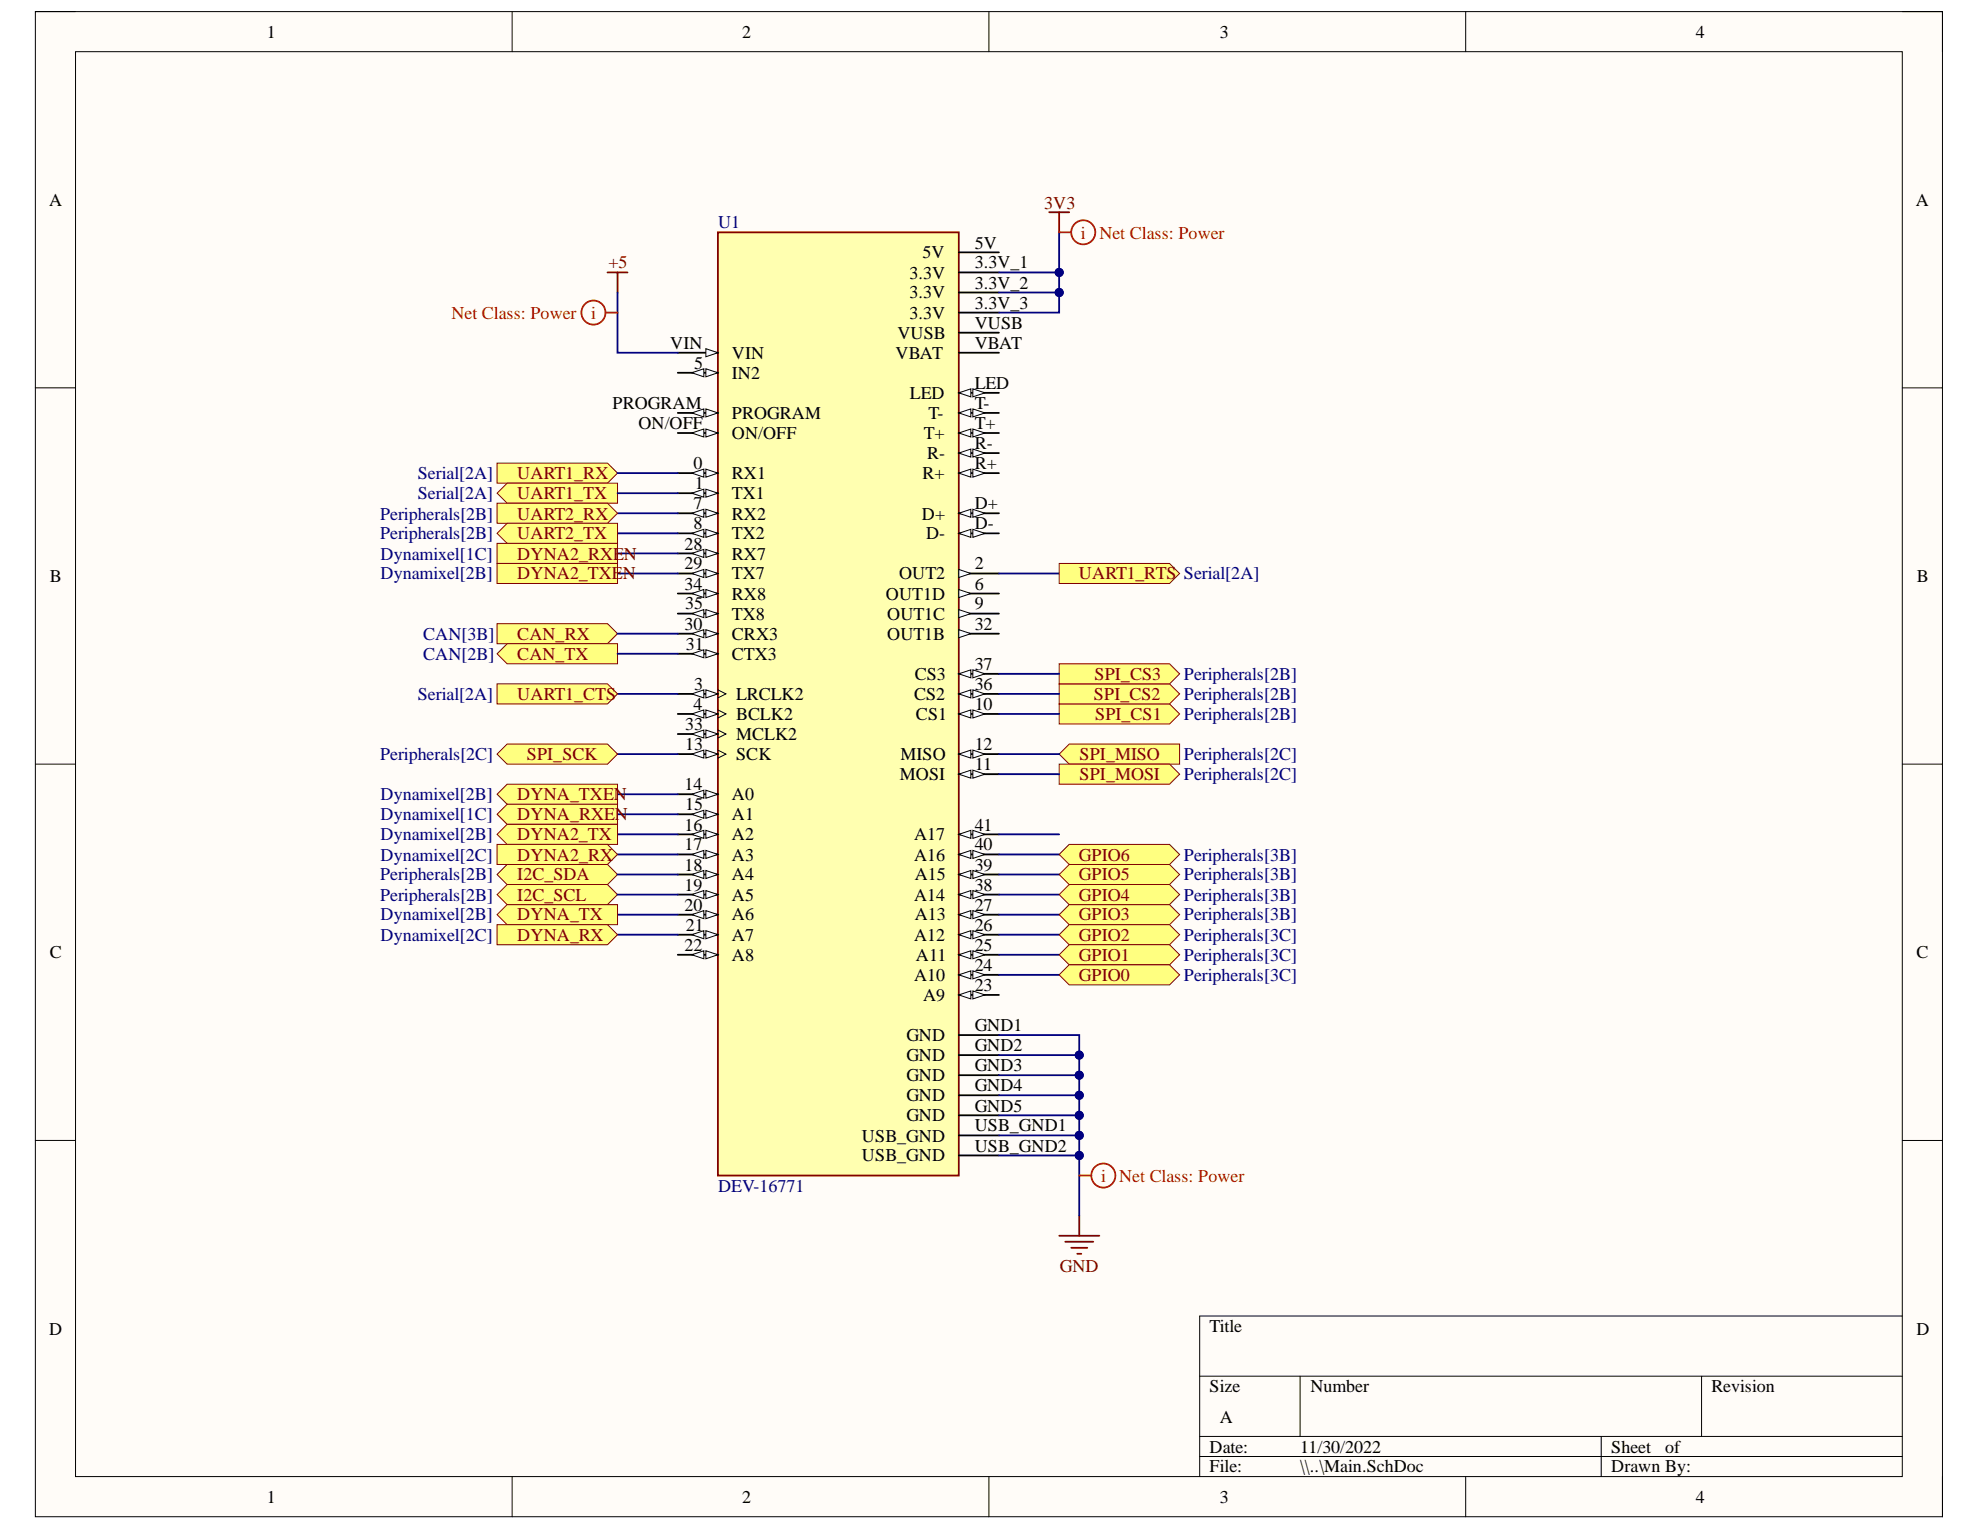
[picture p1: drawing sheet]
<svg xmlns="http://www.w3.org/2000/svg" width="279mm" height="216mm" viewBox="0 0 279 216" stroke-linecap="round" stroke-linejoin="round" font-family="sans-serif">
<defs><g id="words">
<g font-size="2.5">
<text x="37.6" y="5.3">1</text>
<text x="104.7" y="5.3">2</text>
<text x="172.1" y="5.3">3</text>
<text x="239.3" y="5.3">4</text>
<text x="6.9" y="29">A</text>
<text x="270.3" y="29">A</text>
<text x="137.5" y="35.1">5V</text>
<text x="128.3" y="39.3">3.3V</text>
<text x="130.2" y="36.4">5V</text>
<text x="137.5" y="37.9">3.3V_1</text>
<text x="137.5" y="40.8">3.3V_2</text>
<text x="126.6" y="47.8">VUSB</text>
<text x="128.3" y="42.1">3.3V</text>
<text x="128.3" y="45">3.3V</text>
<text x="137.5" y="43.5">3.3V_3</text>
<text x="137.5" y="46.4">VUSB</text>
<text x="94.6" y="49.2">VIN</text>
<text x="98" y="52">5</text>
<text x="103.3" y="50.7">VIN</text>
<text x="103.3" y="53.4">IN2</text>
<text x="126.4" y="50.7">VBAT</text>
<text x="137.5" y="49.2">VBAT</text>
<text x="86.4" y="57.7">PROGRAM</text>
<text x="103.3" y="59.1">PROGRAM</text>
<text x="128.4" y="56.3">LED</text>
<text x="131" y="59.1">T-</text>
<text x="137.5" y="54.9">LED</text>
<text x="137.5" y="57.7">T-</text>
<text x="90.1" y="60.5">ON/OFF</text>
<text x="103.3" y="62">ON/OFF</text>
<text x="130.3" y="62">T+</text>
<text x="130.9" y="64.8">R-</text>
<text x="137.5" y="60.5">T+</text>
<text x="137.5" y="63.3">R-</text>
<text x="97.9" y="66.2">0</text>
<text x="97.9" y="71.9">7</text>
<text x="98" y="69">1</text>
<text x="103.3" y="67.7">RX1</text>
<text x="103.3" y="70.4">TX1</text>
<text x="130.2" y="67.7">R+</text>
<text x="137.5" y="66.2">R+</text>
<text x="137.5" y="71.9">D+</text>
<text x="96.6" y="77.5">28</text>
<text x="97.9" y="74.7">8</text>
<text x="103.3" y="73.3">RX2</text>
<text x="103.3" y="76.1">TX2</text>
<text x="130.1" y="73.3">D+</text>
<text x="130.7" y="76.1">D-</text>
<text x="137.5" y="74.7">D-</text>
<text x="7" y="82.1">B</text>
<text x="96.6" y="80.3">29</text>
<text x="96.6" y="83.2">34</text>
<text x="103.3" y="79">RX7</text>
<text x="103.3" y="81.8">TX7</text>
<text x="126.9" y="81.8">OUT2</text>
<text x="137.5" y="80.3">2</text>
<text x="137.5" y="83.2">6</text>
<text x="270.5" y="82.1">B</text>
<text x="96.6" y="88.9">30</text>
<text x="96.7" y="86">35</text>
<text x="103.3" y="84.6">RX8</text>
<text x="103.3" y="87.4">TX8</text>
<text x="125" y="84.6">OUT1D</text>
<text x="125.2" y="87.4">OUT1C</text>
<text x="137.5" y="86">9</text>
<text x="137.5" y="88.9">32</text>
<text x="96.8" y="91.7">31</text>
<text x="103.3" y="90.3">CRX3</text>
<text x="103.3" y="93.1">CTX3</text>
<text x="125.2" y="90.3">OUT1B</text>
<text x="129.1" y="96">CS3</text>
<text x="137.5" y="94.5">37</text>
<text x="97.9" y="100.2">4</text>
<text x="98" y="97.3">3</text>
<text x="103.9" y="98.8">LRCLK2</text>
<text x="103.9" y="101.6">BCLK2</text>
<text x="129" y="98.8">CS2</text>
<text x="129.2" y="101.6">CS1</text>
<text x="137.5" y="97.3">36</text>
<text x="137.5" y="100.2">10</text>
<text x="96.7" y="103">33</text>
<text x="96.7" y="105.9">13</text>
<text x="103.9" y="104.4">MCLK2</text>
<text x="103.9" y="107.3">SCK</text>
<text x="127" y="107.3">MISO</text>
<text x="137.5" y="105.9">12</text>
<text x="96.6" y="111.5">14</text>
<text x="103.3" y="112.9">A0</text>
<text x="127" y="110.1">MOSI</text>
<text x="137.5" y="108.7">11</text>
<text x="96.6" y="117.2">16</text>
<text x="96.6" y="120">17</text>
<text x="96.7" y="114.3">15</text>
<text x="103.3" y="115.8">A1</text>
<text x="103.3" y="118.6">A2</text>
<text x="129" y="118.6">A17</text>
<text x="137.5" y="117.2">41</text>
<text x="137.5" y="120">40</text>
<text x="96.6" y="122.9">18</text>
<text x="96.6" y="125.7">19</text>
<text x="103.3" y="121.4">A3</text>
<text x="103.3" y="124.2">A4</text>
<text x="129" y="121.4">A16</text>
<text x="129.1" y="124.2">A15</text>
<text x="137.5" y="122.9">39</text>
<text x="137.5" y="125.7">38</text>
<text x="96.6" y="128.5">20</text>
<text x="96.8" y="131.3">21</text>
<text x="103.3" y="127.1">A5</text>
<text x="103.3" y="129.9">A6</text>
<text x="129" y="127.1">A14</text>
<text x="129.1" y="129.9">A13</text>
<text x="137.5" y="128.5">27</text>
<text x="137.5" y="131.3">26</text>
<text x="7" y="135.2">C</text>
<text x="96.6" y="134.2">22</text>
<text x="103.3" y="132.8">A7</text>
<text x="103.3" y="135.6">A8</text>
<text x="129" y="132.8">A12</text>
<text x="129.2" y="135.6">A11</text>
<text x="137.5" y="134.2">25</text>
<text x="137.5" y="137">24</text>
<text x="270.4" y="135.2">C</text>
<text x="129" y="138.4">A10</text>
<text x="130.3" y="141.2">A9</text>
<text x="137.5" y="139.9">23</text>
<text x="127.9" y="146.9">GND</text>
<text x="127.9" y="149.8">GND</text>
<text x="137.5" y="145.5">GND1</text>
<text x="137.5" y="148.3">GND2</text>
<text x="127.9" y="152.6">GND</text>
<text x="127.9" y="155.4">GND</text>
<text x="137.5" y="151.2">GND3</text>
<text x="137.5" y="154">GND4</text>
<text x="121.6" y="161.1">USB_GND</text>
<text x="127.9" y="158.2">GND</text>
<text x="137.5" y="156.9">GND5</text>
<text x="137.5" y="159.7">USB_GND1</text>
<text x="121.6" y="163.9">USB_GND</text>
<text x="137.5" y="162.5">USB_GND2</text>
<text x="6.9" y="188.3">D</text>
<text x="170.7" y="188">Title</text>
<text x="270.4" y="188.3">D</text>
<text x="170.7" y="196.4">Size</text>
<text x="184.9" y="196.4">Number</text>
<text x="241.5" y="196.4">Revision</text>
<text x="172.1" y="200.8">A</text>
<text x="170.7" y="205">Date:</text>
<text x="170.7" y="207.8">File:</text>
<text x="183.5" y="205">11/30/2022</text>
<text x="183.5" y="207.8">\\..\Main.SchDoc</text>
<text x="227.4" y="205">Sheet</text>
<text x="227.4" y="207.8">Drawn By:</text>
<text x="235" y="205">of</text>
<text x="37.6" y="212.1">1</text>
<text x="104.7" y="212.1">2</text>
<text x="172.1" y="212.1">3</text>
<text x="239.3" y="212.1">4</text>
</g>
<g font-size="2.5" fill="#800000">
<text x="147.3" y="29.4">3V3</text>
<text x="85.9" y="37.9">+5</text>
<text x="73" y="67.7">UART1_RX</text>
<text x="73" y="70.4">UART1_TX</text>
<text x="73" y="73.3">UART2_RX</text>
<text x="73" y="76.1">UART2_TX</text>
<text x="73" y="79">DYNA2_RXEN</text>
<text x="73" y="81.8">DYNA2_TXEN</text>
<text x="152.3" y="81.8">UART1_RTS Serial[2A]</text>
<text x="73" y="90.3">CAN_RX</text>
<text x="73" y="93.1">CAN_TX</text>
<text x="154.5" y="96">SPI_CS3</text>
<text x="73" y="98.8">UART1_CTS</text>
<text x="154.4" y="98.8">SPI_CS2</text>
<text x="154.5" y="101.6">SPI_CS1</text>
<text x="74.4" y="107.3">SPI_SCK</text>
<text x="152.3" y="107.3">SPI_MISO</text>
<text x="73" y="112.9">DYNA_TXEN</text>
<text x="152.3" y="110.1">SPI_MOSI</text>
<text x="73" y="115.8">DYNA_RXEN</text>
<text x="73" y="118.6">DYNA2_TX</text>
<text x="73" y="124.2">I2C_SDA</text>
<text x="73" y="121.4">DYNA2_RX</text>
<text x="152.3" y="121.4">GPIO6</text>
<text x="152.3" y="124.2">GPIO5</text>
<text x="73" y="127.1">I2C_SCL</text>
<text x="73" y="129.9">DYNA_TX</text>
<text x="152.3" y="127.1">GPIO4</text>
<text x="152.3" y="129.9">GPIO3</text>
<text x="73" y="132.8">DYNA_RX</text>
<text x="152.3" y="132.8">GPIO2</text>
<text x="152.3" y="135.6">GPIO1</text>
<text x="152.3" y="138.4">GPIO0</text>
<text x="149.5" y="179.4">GND</text>
</g>
<g font-size="2.5" fill="#000080">
<text x="101.3" y="32.2">U1</text>
<text x="59" y="67.7">Serial[2A]</text>
<text x="59" y="70.4">Serial[2A]</text>
<text x="53.6" y="73.3">Peripherals[2B]</text>
<text x="53.6" y="76.1">Peripherals[2B]</text>
<text x="53.7" y="79">Dynamixel[1C]</text>
<text x="53.7" y="81.8">Dynamixel[2B]</text>
<text x="59.7" y="90.3">CAN[3B]</text>
<text x="59.7" y="93.1">CAN[2B]</text>
<text x="167.1" y="96">Peripherals[2B]</text>
<text x="59" y="98.8">Serial[2A]</text>
<text x="167.1" y="101.6">Peripherals[2B]</text>
<text x="167.1" y="98.8">Peripherals[2B]</text>
<text x="53.6" y="107.3">Peripherals[2C]</text>
<text x="167.1" y="107.3">Peripherals[2C]</text>
<text x="53.7" y="112.9">Dynamixel[2B]</text>
<text x="167.1" y="110.1">Peripherals[2C]</text>
<text x="53.7" y="115.8">Dynamixel[1C]</text>
<text x="53.7" y="118.6">Dynamixel[2B]</text>
<text x="53.6" y="124.2">Peripherals[2B]</text>
<text x="53.7" y="121.4">Dynamixel[2C]</text>
<text x="167.1" y="121.4">Peripherals[3B]</text>
<text x="167.1" y="124.2">Peripherals[3B]</text>
<text x="53.6" y="127.1">Peripherals[2B]</text>
<text x="53.7" y="129.9">Dynamixel[2B]</text>
<text x="167.1" y="127.1">Peripherals[3B]</text>
<text x="167.1" y="129.9">Peripherals[3B]</text>
<text x="53.7" y="132.8">Dynamixel[2C]</text>
<text x="167.1" y="132.8">Peripherals[3C]</text>
<text x="167.1" y="135.6">Peripherals[3C]</text>
<text x="167.1" y="138.4">Peripherals[3C]</text>
<text x="101.3" y="168.2">DEV-16771</text>
</g>
<g font-size="2.5" fill="#f00">
<text x="152.5" y="33.7">i</text>
<text x="155.1" y="33.7">Net Class: Power</text>
<text x="63.7" y="45">Net Class: Power</text>
<text x="83.4" y="45">i</text>
<text x="155.4" y="166.8">i</text>
<text x="157.9" y="166.8">Net Class: Power</text>
</g>
</g></defs>
<path d="M5 1.6h269.1v212.4h-269.1z" fill-rule="evenodd" fill="#fffcf8"/>
<path d="M5 1.6h269.1v212.4h-269.1z" fill="none" stroke="#000" stroke-width=".14"/>
<path d="M10.7 7.3h257.7v201.1h-257.7z" fill-rule="evenodd" fill="#fffcf8"/>
<g fill="none" stroke="#000" stroke-width=".14">
<path d="M5 1.6h5.7M10.7 7.3h257.7v201.1h-257.7zM72.3 1.6v5.7M139.5 1.6v5.7M206.8 1.6v5.7M268.4 1.6h5.7v5.7M5 54.7h5.7M268.4 54.7h5.7M5 107.8h5.7M268.4 107.8h5.7M5 160.9h5.7M268.4 160.9h5.7"/>
<path d="M169.3 194.2h99.1M183.5 194.2v8.5M240.1 194.2v8.5M268.4 185.7h-99.1v22.7M72.3 208.4v5.6M139.5 208.4v5.6M169.3 202.7h99.1M169.3 205.5h99.1M206.8 208.4v5.6M226 202.7v5.7M274.1 208.4v5.6"/>
</g>
<path d="M101.3 32.8h34v133.1h-34z" fill-rule="evenodd" fill="#ffffb0"/>
<path d="M101.3 32.8h34v133.1h-34z" fill="none" stroke="#800000" stroke-width=".25"/>
<path d="M95.6 49.8h5.7" fill="none" stroke="#000" stroke-width=".25"/>
<path d="M99.6 49.2l1.7 .6-1.7 .5z" fill="#f8fcff"/>
<path d="M99.6 49.2l1.7 .6-1.7 .5z" fill="none" stroke="#000" stroke-width=".14"/>
<path d="M95.6 52.6h5.7" fill="none" stroke="#000" stroke-width=".25"/>
<path d="M99.6 52l1.7 .6-1.7 .6z" fill="#f8fcff"/>
<path d="M99.6 52l1.7 .6-1.7 .6z" fill="none" stroke="#000" stroke-width=".14"/>
<path d="M97.6 52.6l1.7-.6v1.2z" fill="#f8fcff"/>
<path d="M97.6 52.6l1.7-.6v1.2z" fill="none" stroke="#000" stroke-width=".14"/>
<path d="M95.6 58.3h5.7" fill="none" stroke="#000" stroke-width=".25"/>
<path d="M99.6 57.7l1.7 .6-1.7 .5z" fill="#f8fcff"/>
<path d="M99.6 57.7l1.7 .6-1.7 .5z" fill="none" stroke="#000" stroke-width=".14"/>
<path d="M97.6 58.3l1.7-.6v1.1z" fill="#f8fcff"/>
<path d="M97.6 58.3l1.7-.6v1.1z" fill="none" stroke="#000" stroke-width=".14"/>
<path d="M95.6 61.1h5.7" fill="none" stroke="#000" stroke-width=".25"/>
<path d="M99.6 60.5l1.7 .6-1.7 .6z" fill="#f8fcff"/>
<path d="M99.6 60.5l1.7 .6-1.7 .6z" fill="none" stroke="#000" stroke-width=".14"/>
<path d="M97.6 61.1l1.7-.6v1.2z" fill="#f8fcff"/>
<path d="M97.6 61.1l1.7-.6v1.2z" fill="none" stroke="#000" stroke-width=".14"/>
<path d="M95.6 66.8h5.7" fill="none" stroke="#000" stroke-width=".25"/>
<path d="M99.6 66.2l1.7 .6-1.7 .5z" fill="#f8fcff"/>
<path d="M99.6 66.2l1.7 .6-1.7 .5z" fill="none" stroke="#000" stroke-width=".14"/>
<path d="M97.6 66.8l1.7-.6v1.1z" fill="#f8fcff"/>
<path d="M97.6 66.8l1.7-.6v1.1z" fill="none" stroke="#000" stroke-width=".14"/>
<path d="M95.6 69.6h5.7" fill="none" stroke="#000" stroke-width=".25"/>
<path d="M99.6 69l1.7 .6-1.7 .6z" fill="#f8fcff"/>
<path d="M99.6 69l1.7 .6-1.7 .6z" fill="none" stroke="#000" stroke-width=".14"/>
<path d="M97.6 69.6l1.7-.6v1.2z" fill="#f8fcff"/>
<path d="M97.6 69.6l1.7-.6v1.2z" fill="none" stroke="#000" stroke-width=".14"/>
<path d="M95.6 72.4h5.7" fill="none" stroke="#000" stroke-width=".25"/>
<path d="M99.6 71.9l1.7 .5-1.7 .6z" fill="#f8fcff"/>
<path d="M99.6 71.9l1.7 .5-1.7 .6z" fill="none" stroke="#000" stroke-width=".14"/>
<path d="M97.6 72.4l1.7-.5v1.1z" fill="#f8fcff"/>
<path d="M97.6 72.4l1.7-.5v1.1z" fill="none" stroke="#000" stroke-width=".14"/>
<path d="M95.6 75.3h5.7" fill="none" stroke="#000" stroke-width=".25"/>
<path d="M99.6 74.7l1.7 .6-1.7 .5z" fill="#f8fcff"/>
<path d="M99.6 74.7l1.7 .6-1.7 .5z" fill="none" stroke="#000" stroke-width=".14"/>
<path d="M97.6 75.3l1.7-.6v1.1z" fill="#f8fcff"/>
<path d="M97.6 75.3l1.7-.6v1.1z" fill="none" stroke="#000" stroke-width=".14"/>
<path d="M95.6 78.1h5.7" fill="none" stroke="#000" stroke-width=".25"/>
<path d="M99.6 77.5l1.7 .6-1.7 .6z" fill="#f8fcff"/>
<path d="M99.6 77.5l1.7 .6-1.7 .6z" fill="none" stroke="#000" stroke-width=".14"/>
<path d="M97.6 78.1l1.7-.6v1.2z" fill="#f8fcff"/>
<path d="M97.6 78.1l1.7-.6v1.2z" fill="none" stroke="#000" stroke-width=".14"/>
<path d="M95.6 80.9h5.7" fill="none" stroke="#000" stroke-width=".25"/>
<path d="M99.6 80.4l1.7 .5-1.7 .6z" fill="#f8fcff"/>
<path d="M99.6 80.4l1.7 .5-1.7 .6z" fill="none" stroke="#000" stroke-width=".14"/>
<path d="M97.6 80.9l1.7-.5v1.1z" fill="#f8fcff"/>
<path d="M97.6 80.9l1.7-.5v1.1z" fill="none" stroke="#000" stroke-width=".14"/>
<path d="M95.6 83.8h5.7" fill="none" stroke="#000" stroke-width=".25"/>
<path d="M99.6 83.2l1.7 .6-1.7 .5z" fill="#f8fcff"/>
<path d="M99.6 83.2l1.7 .6-1.7 .5z" fill="none" stroke="#000" stroke-width=".14"/>
<path d="M97.6 83.8l1.7-.6v1.1z" fill="#f8fcff"/>
<path d="M97.6 83.8l1.7-.6v1.1z" fill="none" stroke="#000" stroke-width=".14"/>
<path d="M95.6 86.6h5.7" fill="none" stroke="#000" stroke-width=".25"/>
<path d="M99.6 86l1.7 .6-1.7 .6z" fill="#f8fcff"/>
<path d="M99.6 86l1.7 .6-1.7 .6z" fill="none" stroke="#000" stroke-width=".14"/>
<path d="M97.6 86.6l1.7-.6v1.2z" fill="#f8fcff"/>
<path d="M97.6 86.6l1.7-.6v1.2z" fill="none" stroke="#000" stroke-width=".14"/>
<path d="M95.6 89.4h5.7" fill="none" stroke="#000" stroke-width=".25"/>
<path d="M99.6 88.9l1.7 .5-1.7 .6z" fill="#f8fcff"/>
<path d="M99.6 88.9l1.7 .5-1.7 .6z" fill="none" stroke="#000" stroke-width=".14"/>
<path d="M97.6 89.4l1.7-.5v1.1z" fill="#f8fcff"/>
<path d="M97.6 89.4l1.7-.5v1.1z" fill="none" stroke="#000" stroke-width=".14"/>
<path d="M95.6 92.3h5.7" fill="none" stroke="#000" stroke-width=".25"/>
<path d="M99.6 91.7l1.7 .6-1.7 .5z" fill="#f8fcff"/>
<path d="M99.6 91.7l1.7 .6-1.7 .5z" fill="none" stroke="#000" stroke-width=".14"/>
<path d="M97.6 92.3l1.7-.6v1.1z" fill="#f8fcff"/>
<path d="M97.6 92.3l1.7-.6v1.1z" fill="none" stroke="#000" stroke-width=".14"/>
<path d="M95.6 97.9h5.7" fill="none" stroke="#000" stroke-width=".25"/>
<path d="M99.6 97.3l1.7 .6-1.7 .6z" fill="#f8fcff"/>
<path d="M99.6 97.3l1.7 .6-1.7 .6z" fill="none" stroke="#000" stroke-width=".14"/>
<path d="M97.6 97.9l1.7-.6v1.2z" fill="#f8fcff"/>
<path d="M97.6 97.9l1.7-.6v1.2zM101.3 97.3l1.1 .6-1.1 .6" fill="none" stroke="#000" stroke-width=".14"/>
<path d="M95.6 100.7h5.7" fill="none" stroke="#000" stroke-width=".25"/>
<path d="M99.6 100.2l1.7 .5-1.7 .6z" fill="#f8fcff"/>
<path d="M99.6 100.2l1.7 .5-1.7 .6z" fill="none" stroke="#000" stroke-width=".14"/>
<path d="M97.6 100.7l1.7-.5v1.1z" fill="#f8fcff"/>
<path d="M97.6 100.7l1.7-.5v1.1zM101.3 100.2l1.1 .5-1.1 .6" fill="none" stroke="#000" stroke-width=".14"/>
<path d="M95.6 103.6h5.7" fill="none" stroke="#000" stroke-width=".25"/>
<path d="M99.6 103l1.7 .6-1.7 .5z" fill="#f8fcff"/>
<path d="M99.6 103l1.7 .6-1.7 .5z" fill="none" stroke="#000" stroke-width=".14"/>
<path d="M97.6 103.6l1.7-.6v1.1z" fill="#f8fcff"/>
<path d="M97.6 103.6l1.7-.6v1.1zM101.3 103l1.1 .6-1.1 .5" fill="none" stroke="#000" stroke-width=".14"/>
<path d="M95.6 106.4h5.7" fill="none" stroke="#000" stroke-width=".25"/>
<path d="M99.6 105.8l1.7 .6-1.7 .6z" fill="#f8fcff"/>
<path d="M99.6 105.8l1.7 .6-1.7 .6z" fill="none" stroke="#000" stroke-width=".14"/>
<path d="M97.6 106.4l1.7-.6v1.2z" fill="#f8fcff"/>
<path d="M97.6 106.4l1.7-.6v1.2zM101.3 105.8l1.1 .6-1.1 .6" fill="none" stroke="#000" stroke-width=".14"/>
<path d="M95.6 112.1h5.7" fill="none" stroke="#000" stroke-width=".25"/>
<path d="M99.6 111.5l1.7 .6-1.7 .5z" fill="#f8fcff"/>
<path d="M99.6 111.5l1.7 .6-1.7 .5z" fill="none" stroke="#000" stroke-width=".14"/>
<path d="M97.6 112.1l1.7-.6v1.1z" fill="#f8fcff"/>
<path d="M97.6 112.1l1.7-.6v1.1z" fill="none" stroke="#000" stroke-width=".14"/>
<path d="M95.6 114.9h5.7" fill="none" stroke="#000" stroke-width=".25"/>
<path d="M99.6 114.3l1.7 .6-1.7 .6z" fill="#f8fcff"/>
<path d="M99.6 114.3l1.7 .6-1.7 .6z" fill="none" stroke="#000" stroke-width=".14"/>
<path d="M97.6 114.9l1.7-.6v1.2z" fill="#f8fcff"/>
<path d="M97.6 114.9l1.7-.6v1.2z" fill="none" stroke="#000" stroke-width=".14"/>
<path d="M95.6 117.7h5.7" fill="none" stroke="#000" stroke-width=".25"/>
<path d="M99.6 117.2l1.7 .5-1.7 .6z" fill="#f8fcff"/>
<path d="M99.6 117.2l1.7 .5-1.7 .6z" fill="none" stroke="#000" stroke-width=".14"/>
<path d="M97.6 117.7l1.7-.5v1.1z" fill="#f8fcff"/>
<path d="M97.6 117.7l1.7-.5v1.1z" fill="none" stroke="#000" stroke-width=".14"/>
<path d="M95.6 120.6h5.7" fill="none" stroke="#000" stroke-width=".25"/>
<path d="M99.6 120l1.7 .6-1.7 .5z" fill="#f8fcff"/>
<path d="M99.6 120l1.7 .6-1.7 .5z" fill="none" stroke="#000" stroke-width=".14"/>
<path d="M97.6 120.6l1.7-.6v1.1z" fill="#f8fcff"/>
<path d="M97.6 120.6l1.7-.6v1.1z" fill="none" stroke="#000" stroke-width=".14"/>
<path d="M95.6 123.4h5.7" fill="none" stroke="#000" stroke-width=".25"/>
<path d="M99.6 122.8l1.7 .6-1.7 .6z" fill="#f8fcff"/>
<path d="M99.6 122.8l1.7 .6-1.7 .6z" fill="none" stroke="#000" stroke-width=".14"/>
<path d="M97.6 123.4l1.7-.6v1.2z" fill="#f8fcff"/>
<path d="M97.6 123.4l1.7-.6v1.2z" fill="none" stroke="#000" stroke-width=".14"/>
<path d="M95.6 126.2h5.7" fill="none" stroke="#000" stroke-width=".25"/>
<path d="M99.6 125.7l1.7 .5-1.7 .6z" fill="#f8fcff"/>
<path d="M99.6 125.7l1.7 .5-1.7 .6z" fill="none" stroke="#000" stroke-width=".14"/>
<path d="M97.6 126.2l1.7-.5v1.1z" fill="#f8fcff"/>
<path d="M97.6 126.2l1.7-.5v1.1z" fill="none" stroke="#000" stroke-width=".14"/>
<path d="M95.6 129.1h5.7" fill="none" stroke="#000" stroke-width=".25"/>
<path d="M99.6 128.5l1.7 .6-1.7 .5z" fill="#f8fcff"/>
<path d="M99.6 128.5l1.7 .6-1.7 .5z" fill="none" stroke="#000" stroke-width=".14"/>
<path d="M97.6 129.1l1.7-.6v1.1z" fill="#f8fcff"/>
<path d="M97.6 129.1l1.7-.6v1.1z" fill="none" stroke="#000" stroke-width=".14"/>
<path d="M95.6 131.9h5.7" fill="none" stroke="#000" stroke-width=".25"/>
<path d="M99.6 131.3l1.7 .6-1.7 .6z" fill="#f8fcff"/>
<path d="M99.6 131.3l1.7 .6-1.7 .6z" fill="none" stroke="#000" stroke-width=".14"/>
<path d="M97.6 131.9l1.7-.6v1.2z" fill="#f8fcff"/>
<path d="M97.6 131.9l1.7-.6v1.2z" fill="none" stroke="#000" stroke-width=".14"/>
<path d="M95.6 134.7h5.7" fill="none" stroke="#000" stroke-width=".25"/>
<path d="M99.6 134.2l1.7 .5-1.7 .6z" fill="#f8fcff"/>
<path d="M99.6 134.2l1.7 .5-1.7 .6z" fill="none" stroke="#000" stroke-width=".14"/>
<path d="M97.6 134.7l1.7-.5v1.1z" fill="#f8fcff"/>
<path d="M97.6 134.7l1.7-.5v1.1z" fill="none" stroke="#000" stroke-width=".14"/>
<path d="M135.3 35.6h5.7M135.3 38.4h5.7M135.3 41.3h5.7M135.3 44.1h5.7M135.3 46.9h5.7M135.3 49.8h5.7M135.3 55.4h5.7" fill="none" stroke="#000" stroke-width=".25"/>
<path d="M135.3 55.4l1.7-.5v1.1z" fill="#f8fcff"/>
<path d="M135.3 55.4l1.7-.5v1.1z" fill="none" stroke="#000" stroke-width=".14"/>
<path d="M137.3 54.9l1.7 .5-1.7 .6z" fill="#f8fcff"/>
<path d="M137.3 54.9l1.7 .5-1.7 .6z" fill="none" stroke="#000" stroke-width=".14"/>
<path d="M135.3 58.3h5.7" fill="none" stroke="#000" stroke-width=".25"/>
<path d="M135.3 58.3l1.7-.6v1.1z" fill="#f8fcff"/>
<path d="M135.3 58.3l1.7-.6v1.1z" fill="none" stroke="#000" stroke-width=".14"/>
<path d="M137.3 57.7l1.7 .6-1.7 .5z" fill="#f8fcff"/>
<path d="M137.3 57.7l1.7 .6-1.7 .5z" fill="none" stroke="#000" stroke-width=".14"/>
<path d="M135.3 61.1h5.7" fill="none" stroke="#000" stroke-width=".25"/>
<path d="M135.3 61.1l1.7-.6v1.2z" fill="#f8fcff"/>
<path d="M135.3 61.1l1.7-.6v1.2z" fill="none" stroke="#000" stroke-width=".14"/>
<path d="M137.3 60.5l1.7 .6-1.7 .6z" fill="#f8fcff"/>
<path d="M137.3 60.5l1.7 .6-1.7 .6z" fill="none" stroke="#000" stroke-width=".14"/>
<path d="M135.3 63.9h5.7" fill="none" stroke="#000" stroke-width=".25"/>
<path d="M135.3 63.9l1.7-.5v1.1z" fill="#f8fcff"/>
<path d="M135.3 63.9l1.7-.5v1.1z" fill="none" stroke="#000" stroke-width=".14"/>
<path d="M137.3 63.4l1.7 .5-1.7 .6z" fill="#f8fcff"/>
<path d="M137.3 63.4l1.7 .5-1.7 .6z" fill="none" stroke="#000" stroke-width=".14"/>
<path d="M135.3 66.8h5.7" fill="none" stroke="#000" stroke-width=".25"/>
<path d="M135.3 66.8l1.7-.6v1.1z" fill="#f8fcff"/>
<path d="M135.3 66.8l1.7-.6v1.1z" fill="none" stroke="#000" stroke-width=".14"/>
<path d="M137.3 66.2l1.7 .6-1.7 .5z" fill="#f8fcff"/>
<path d="M137.3 66.2l1.7 .6-1.7 .5z" fill="none" stroke="#000" stroke-width=".14"/>
<path d="M135.3 72.4h5.7" fill="none" stroke="#000" stroke-width=".25"/>
<path d="M135.3 72.4l1.7-.5v1.1z" fill="#f8fcff"/>
<path d="M135.3 72.4l1.7-.5v1.1z" fill="none" stroke="#000" stroke-width=".14"/>
<path d="M137.3 71.9l1.7 .5-1.7 .6z" fill="#f8fcff"/>
<path d="M137.3 71.9l1.7 .5-1.7 .6z" fill="none" stroke="#000" stroke-width=".14"/>
<path d="M135.3 75.3h5.7" fill="none" stroke="#000" stroke-width=".25"/>
<path d="M135.3 75.3l1.7-.6v1.1z" fill="#f8fcff"/>
<path d="M135.3 75.3l1.7-.6v1.1z" fill="none" stroke="#000" stroke-width=".14"/>
<path d="M137.3 74.7l1.7 .6-1.7 .5z" fill="#f8fcff"/>
<path d="M137.3 74.7l1.7 .6-1.7 .5z" fill="none" stroke="#000" stroke-width=".14"/>
<path d="M135.3 80.9h5.7" fill="none" stroke="#000" stroke-width=".25"/>
<path d="M135.3 80.4l1.7 .5-1.7 .6z" fill="#f8fcff"/>
<path d="M135.3 80.4l1.7 .5-1.7 .6z" fill="none" stroke="#000" stroke-width=".14"/>
<path d="M135.3 83.8h5.7" fill="none" stroke="#000" stroke-width=".25"/>
<path d="M135.3 83.2l1.7 .6-1.7 .5z" fill="#f8fcff"/>
<path d="M135.3 83.2l1.7 .6-1.7 .5z" fill="none" stroke="#000" stroke-width=".14"/>
<path d="M135.3 86.6h5.7" fill="none" stroke="#000" stroke-width=".25"/>
<path d="M135.3 86l1.7 .6-1.7 .6z" fill="#f8fcff"/>
<path d="M135.3 86l1.7 .6-1.7 .6z" fill="none" stroke="#000" stroke-width=".14"/>
<path d="M135.3 89.4h5.7" fill="none" stroke="#000" stroke-width=".25"/>
<path d="M135.3 88.9l1.7 .5-1.7 .6z" fill="#f8fcff"/>
<path d="M135.3 88.9l1.7 .5-1.7 .6z" fill="none" stroke="#000" stroke-width=".14"/>
<path d="M135.3 95.1h5.7" fill="none" stroke="#000" stroke-width=".25"/>
<path d="M135.3 95.1l1.7-.6v1.2z" fill="#f8fcff"/>
<path d="M135.3 95.1l1.7-.6v1.2z" fill="none" stroke="#000" stroke-width=".14"/>
<path d="M137.3 94.5l1.7 .6-1.7 .6z" fill="#f8fcff"/>
<path d="M137.3 94.5l1.7 .6-1.7 .6z" fill="none" stroke="#000" stroke-width=".14"/>
<path d="M135.3 97.9h5.7" fill="none" stroke="#000" stroke-width=".25"/>
<path d="M135.3 97.9l1.7-.6v1.2z" fill="#f8fcff"/>
<path d="M135.3 97.9l1.7-.6v1.2z" fill="none" stroke="#000" stroke-width=".14"/>
<path d="M137.3 97.3l1.7 .6-1.7 .6z" fill="#f8fcff"/>
<path d="M137.3 97.3l1.7 .6-1.7 .6z" fill="none" stroke="#000" stroke-width=".14"/>
<path d="M135.3 100.7h5.7" fill="none" stroke="#000" stroke-width=".25"/>
<path d="M135.3 100.7l1.7-.5v1.1z" fill="#f8fcff"/>
<path d="M135.3 100.7l1.7-.5v1.1z" fill="none" stroke="#000" stroke-width=".14"/>
<path d="M137.3 100.2l1.7 .5-1.7 .6z" fill="#f8fcff"/>
<path d="M137.3 100.2l1.7 .5-1.7 .6z" fill="none" stroke="#000" stroke-width=".14"/>
<path d="M135.3 106.4h5.7" fill="none" stroke="#000" stroke-width=".25"/>
<path d="M135.3 106.4l1.7-.6v1.2z" fill="#f8fcff"/>
<path d="M135.3 106.4l1.7-.6v1.2z" fill="none" stroke="#000" stroke-width=".14"/>
<path d="M137.3 105.8l1.7 .6-1.7 .6z" fill="#f8fcff"/>
<path d="M137.3 105.8l1.7 .6-1.7 .6z" fill="none" stroke="#000" stroke-width=".14"/>
<path d="M135.3 109.2h5.7" fill="none" stroke="#000" stroke-width=".25"/>
<path d="M135.3 109.2l1.7-.5v1.1z" fill="#f8fcff"/>
<path d="M135.3 109.2l1.7-.5v1.1z" fill="none" stroke="#000" stroke-width=".14"/>
<path d="M137.3 108.7l1.7 .5-1.7 .6z" fill="#f8fcff"/>
<path d="M137.3 108.7l1.7 .5-1.7 .6z" fill="none" stroke="#000" stroke-width=".14"/>
<path d="M135.3 117.7h5.7" fill="none" stroke="#000" stroke-width=".25"/>
<path d="M135.3 117.7l1.7-.5v1.1z" fill="#f8fcff"/>
<path d="M135.3 117.7l1.7-.5v1.1z" fill="none" stroke="#000" stroke-width=".14"/>
<path d="M137.3 117.2l1.7 .5-1.7 .6z" fill="#f8fcff"/>
<path d="M137.3 117.2l1.7 .5-1.7 .6z" fill="none" stroke="#000" stroke-width=".14"/>
<path d="M135.3 120.6h5.7" fill="none" stroke="#000" stroke-width=".25"/>
<path d="M135.3 120.6l1.7-.6v1.1z" fill="#f8fcff"/>
<path d="M135.3 120.6l1.7-.6v1.1z" fill="none" stroke="#000" stroke-width=".14"/>
<path d="M137.3 120l1.7 .6-1.7 .5z" fill="#f8fcff"/>
<path d="M137.3 120l1.7 .6-1.7 .5z" fill="none" stroke="#000" stroke-width=".14"/>
<path d="M135.3 123.4h5.7" fill="none" stroke="#000" stroke-width=".25"/>
<path d="M135.3 123.4l1.7-.6v1.2z" fill="#f8fcff"/>
<path d="M135.3 123.4l1.7-.6v1.2z" fill="none" stroke="#000" stroke-width=".14"/>
<path d="M137.3 122.8l1.7 .6-1.7 .6z" fill="#f8fcff"/>
<path d="M137.3 122.8l1.7 .6-1.7 .6z" fill="none" stroke="#000" stroke-width=".14"/>
<path d="M135.3 126.2h5.7" fill="none" stroke="#000" stroke-width=".25"/>
<path d="M135.3 126.2l1.7-.5v1.1z" fill="#f8fcff"/>
<path d="M135.3 126.2l1.7-.5v1.1z" fill="none" stroke="#000" stroke-width=".14"/>
<path d="M137.3 125.7l1.7 .5-1.7 .6z" fill="#f8fcff"/>
<path d="M137.3 125.7l1.7 .5-1.7 .6z" fill="none" stroke="#000" stroke-width=".14"/>
<path d="M135.3 129.1h5.7" fill="none" stroke="#000" stroke-width=".25"/>
<path d="M135.3 129.1l1.7-.6v1.1z" fill="#f8fcff"/>
<path d="M135.3 129.1l1.7-.6v1.1z" fill="none" stroke="#000" stroke-width=".14"/>
<path d="M137.3 128.5l1.7 .6-1.7 .5z" fill="#f8fcff"/>
<path d="M137.3 128.5l1.7 .6-1.7 .5z" fill="none" stroke="#000" stroke-width=".14"/>
<path d="M135.3 131.9h5.7" fill="none" stroke="#000" stroke-width=".25"/>
<path d="M135.3 131.9l1.7-.6v1.2z" fill="#f8fcff"/>
<path d="M135.3 131.9l1.7-.6v1.2z" fill="none" stroke="#000" stroke-width=".14"/>
<path d="M137.3 131.3l1.7 .6-1.7 .6z" fill="#f8fcff"/>
<path d="M137.3 131.3l1.7 .6-1.7 .6z" fill="none" stroke="#000" stroke-width=".14"/>
<path d="M135.3 134.7h5.7" fill="none" stroke="#000" stroke-width=".25"/>
<path d="M135.3 134.7l1.7-.5v1.1z" fill="#f8fcff"/>
<path d="M135.3 134.7l1.7-.5v1.1z" fill="none" stroke="#000" stroke-width=".14"/>
<path d="M137.3 134.2l1.7 .5-1.7 .6z" fill="#f8fcff"/>
<path d="M137.3 134.2l1.7 .5-1.7 .6z" fill="none" stroke="#000" stroke-width=".14"/>
<path d="M135.3 137.6h5.7" fill="none" stroke="#000" stroke-width=".25"/>
<path d="M135.3 137.6l1.7-.6v1.1z" fill="#f8fcff"/>
<path d="M135.3 137.6l1.7-.6v1.1z" fill="none" stroke="#000" stroke-width=".14"/>
<path d="M137.3 137l1.7 .6-1.7 .5z" fill="#f8fcff"/>
<path d="M137.3 137l1.7 .6-1.7 .5z" fill="none" stroke="#000" stroke-width=".14"/>
<path d="M135.3 140.4h5.7" fill="none" stroke="#000" stroke-width=".25"/>
<path d="M135.3 140.4l1.7-.6v1.2z" fill="#f8fcff"/>
<path d="M135.3 140.4l1.7-.6v1.2z" fill="none" stroke="#000" stroke-width=".14"/>
<path d="M137.3 139.8l1.7 .6-1.7 .6z" fill="#f8fcff"/>
<path d="M137.3 139.8l1.7 .6-1.7 .6z" fill="none" stroke="#000" stroke-width=".14"/>
<path d="M135.3 146.1h5.7M135.3 148.9h5.7M135.3 151.7h5.7M135.3 154.6h5.7M135.3 157.4h5.7M135.3 160.2h5.7M135.3 163h5.7" fill="none" stroke="#000" stroke-width=".25"/>
<path d="M85.7 38.4h2.9M87.1 38.4v2.9M149.5 174.4h5.6M150.3 175.2h4M151.2 176.1h2.2M152 176.9h.6M152.3 171.5v2.9" fill="none" stroke="#800000" stroke-width=".25"/>
<path d="M70.1 88h15.6l1.4 1.4-1.4 1.4h-15.6z" fill-rule="evenodd" fill="#ffff80"/>
<path d="M70.1 88h15.6l1.4 1.4-1.4 1.4h-15.6z" fill="none" stroke="#800000" stroke-width=".14"/>
<path d="M70.1 92.3l1.5-1.5h15.5v2.9h-15.5z" fill-rule="evenodd" fill="#ffff80"/>
<path d="M70.1 92.3l1.5-1.5h15.5v2.9h-15.5z" fill="none" stroke="#800000" stroke-width=".14"/>
<path d="M70.1 65.4h15.6l1.4 1.4-1.4 1.4h-15.6z" fill-rule="evenodd" fill="#ffff80"/>
<path d="M70.1 65.4h15.6l1.4 1.4-1.4 1.4h-15.6z" fill="none" stroke="#800000" stroke-width=".14"/>
<path d="M70.1 69.6l1.5-1.4h15.5v2.8h-15.5z" fill-rule="evenodd" fill="#ffff80"/>
<path d="M70.1 69.6l1.5-1.4h15.5v2.8h-15.5z" fill="none" stroke="#800000" stroke-width=".14"/>
<path d="M70.1 123.4l1.5-1.4h14.1l1.4 1.4-1.4 1.4h-14.1z" fill-rule="evenodd" fill="#ffff80"/>
<path d="M70.1 123.4l1.5-1.4h14.1l1.4 1.4-1.4 1.4h-14.1z" fill="none" stroke="#800000" stroke-width=".14"/>
<path d="M70.1 126.2l1.5-1.4h14.1l1.4 1.4-1.4 1.5h-14.1z" fill-rule="evenodd" fill="#ffff80"/>
<path d="M70.1 126.2l1.5-1.4h14.1l1.4 1.4-1.4 1.5h-14.1z" fill="none" stroke="#800000" stroke-width=".14"/>
<path d="M149.5 106.4l1.4-1.4h15.6v2.8h-15.6z" fill-rule="evenodd" fill="#ffff80"/>
<path d="M149.5 106.4l1.4-1.4h15.6v2.8h-15.6z" fill="none" stroke="#800000" stroke-width=".14"/>
<path d="M149.5 107.8h15.5l1.5 1.4-1.5 1.5h-15.5z" fill-rule="evenodd" fill="#ffff80"/>
<path d="M149.5 107.8h15.5l1.5 1.4-1.5 1.5h-15.5z" fill="none" stroke="#800000" stroke-width=".14"/>
<path d="M141 163h11.3v8.5" fill="none" stroke="#000080" stroke-width=".25"/>
<circle cx="152.3" cy="163.1" r=".57" fill="#000080"/>
<circle cx="152.3" cy="163.1" r=".57" fill="none" stroke="#000080" stroke-width=".14"/>
<path d="M141 160.2h11.3v2.8" fill="none" stroke="#000080" stroke-width=".25"/>
<circle cx="152.3" cy="160.2" r=".57" fill="#000080"/>
<circle cx="152.3" cy="160.2" r=".57" fill="none" stroke="#000080" stroke-width=".14"/>
<circle cx="152.3" cy="163.1" r=".57" fill="#000080"/>
<circle cx="152.3" cy="163.1" r=".57" fill="none" stroke="#000080" stroke-width=".14"/>
<path d="M141 157.4h11.3v2.8" fill="none" stroke="#000080" stroke-width=".25"/>
<circle cx="152.3" cy="157.4" r=".57" fill="#000080"/>
<circle cx="152.3" cy="157.4" r=".57" fill="none" stroke="#000080" stroke-width=".14"/>
<circle cx="152.3" cy="160.2" r=".57" fill="#000080"/>
<circle cx="152.3" cy="160.2" r=".57" fill="none" stroke="#000080" stroke-width=".14"/>
<path d="M141 154.6h11.3v2.8" fill="none" stroke="#000080" stroke-width=".25"/>
<circle cx="152.3" cy="154.6" r=".57" fill="#000080"/>
<circle cx="152.3" cy="154.6" r=".57" fill="none" stroke="#000080" stroke-width=".14"/>
<circle cx="152.3" cy="157.4" r=".57" fill="#000080"/>
<circle cx="152.3" cy="157.4" r=".57" fill="none" stroke="#000080" stroke-width=".14"/>
<path d="M141 151.7h11.3v2.9" fill="none" stroke="#000080" stroke-width=".25"/>
<circle cx="152.3" cy="151.7" r=".57" fill="#000080"/>
<circle cx="152.3" cy="151.7" r=".57" fill="none" stroke="#000080" stroke-width=".14"/>
<circle cx="152.3" cy="154.6" r=".57" fill="#000080"/>
<circle cx="152.3" cy="154.6" r=".57" fill="none" stroke="#000080" stroke-width=".14"/>
<path d="M141 148.9h11.3v2.8" fill="none" stroke="#000080" stroke-width=".25"/>
<circle cx="152.3" cy="148.9" r=".57" fill="#000080"/>
<circle cx="152.3" cy="148.9" r=".57" fill="none" stroke="#000080" stroke-width=".14"/>
<circle cx="152.3" cy="151.7" r=".57" fill="#000080"/>
<circle cx="152.3" cy="151.7" r=".57" fill="none" stroke="#000080" stroke-width=".14"/>
<path d="M141 146.1h11.3v2.8" fill="none" stroke="#000080" stroke-width=".25"/>
<circle cx="152.3" cy="148.9" r=".57" fill="#000080"/>
<circle cx="152.3" cy="148.9" r=".57" fill="none" stroke="#000080" stroke-width=".14"/>
<path d="M87.1 41.3v8.5h8.5M87.1 66.8h8.5M87.1 69.6h8.5M87.1 89.4h8.5M87.1 92.3h8.5M87.1 106.4h8.5M141 106.4h8.5M141 109.2h8.5M87.1 123.4h8.5M87.1 126.2h8.5" fill="none" stroke="#000080" stroke-width=".25"/>
<path d="M70.1 106.4l1.5-1.4h14.1l1.4 1.4-1.4 1.4h-14.1z" fill-rule="evenodd" fill="#ffff80"/>
<path d="M70.1 106.4l1.5-1.4h14.1l1.4 1.4-1.4 1.4h-14.1z" fill="none" stroke="#800000" stroke-width=".14"/>
<path d="M149.5 99.3h15.5l1.5 1.4-1.5 1.5h-15.5z" fill-rule="evenodd" fill="#ffff80"/>
<path d="M149.5 99.3h15.5l1.5 1.4-1.5 1.5h-15.5z" fill="none" stroke="#800000" stroke-width=".14"/>
<path d="M149.5 96.5h15.5l1.5 1.4-1.5 1.4h-15.5z" fill-rule="evenodd" fill="#ffff80"/>
<path d="M149.5 96.5h15.5l1.5 1.4-1.5 1.4h-15.5z" fill="none" stroke="#800000" stroke-width=".14"/>
<path d="M149.5 93.7h15.5l1.5 1.4-1.5 1.4h-15.5z" fill-rule="evenodd" fill="#ffff80"/>
<path d="M149.5 93.7h15.5l1.5 1.4-1.5 1.4h-15.5z" fill="none" stroke="#800000" stroke-width=".14"/>
<path d="M87.1 72.4h8.5M87.1 75.3h8.5M141 97.9h8.5M141 95.1h8.5M141 100.7h8.5" fill="none" stroke="#000080" stroke-width=".25"/>
<path d="M70.1 71h15.6l1.4 1.4-1.4 1.4h-15.6z" fill-rule="evenodd" fill="#ffff80"/>
<path d="M70.1 71h15.6l1.4 1.4-1.4 1.4h-15.6z" fill="none" stroke="#800000" stroke-width=".14"/>
<path d="M70.1 75.3l1.5-1.5h15.5v2.9h-15.5z" fill-rule="evenodd" fill="#ffff80"/>
<path d="M70.1 75.3l1.5-1.5h15.5v2.9h-15.5z" fill="none" stroke="#800000" stroke-width=".14"/>
<path d="M148 30h2.9M149.5 30v2.8" fill="none" stroke="#800000" stroke-width=".25"/>
<path d="M149.5 32.8v11.3h-8.5" fill="none" stroke="#000080" stroke-width=".25"/>
<circle cx="149.5" cy="41.3" r=".57" fill="#000080"/>
<circle cx="149.5" cy="41.3" r=".57" fill="none" stroke="#000080" stroke-width=".14"/>
<circle cx="149.5" cy="38.4" r=".57" fill="#000080"/>
<circle cx="149.5" cy="38.4" r=".57" fill="none" stroke="#000080" stroke-width=".14"/>
<path d="M141 41.3h8.5" fill="none" stroke="#000080" stroke-width=".25"/>
<circle cx="149.5" cy="41.3" r=".57" fill="#000080"/>
<circle cx="149.5" cy="41.3" r=".57" fill="none" stroke="#000080" stroke-width=".14"/>
<path d="M141 38.4h8.5" fill="none" stroke="#000080" stroke-width=".25"/>
<circle cx="149.5" cy="38.4" r=".57" fill="#000080"/>
<circle cx="149.5" cy="38.4" r=".57" fill="none" stroke="#000080" stroke-width=".14"/>
<path d="M87.1 129.1h8.5M87.1 131.9h8.5" fill="none" stroke="#000080" stroke-width=".25"/>
<path d="M70.1 129.1l1.5-1.4h15.5v2.8h-15.5z" fill-rule="evenodd" fill="#ffff80"/>
<path d="M70.1 129.1l1.5-1.4h15.5v2.8h-15.5z" fill="none" stroke="#800000" stroke-width=".14"/>
<path d="M70.1 130.5h15.6l1.4 1.4-1.4 1.4h-15.6z" fill-rule="evenodd" fill="#ffff80"/>
<path d="M70.1 130.5h15.6l1.4 1.4-1.4 1.4h-15.6z" fill="none" stroke="#800000" stroke-width=".14"/>
<path d="M87.1 112.1h8.5M87.1 114.9h8.5" fill="none" stroke="#000080" stroke-width=".25"/>
<path d="M70.1 112.1l1.5-1.4h15.5v2.8h-15.5z" fill-rule="evenodd" fill="#ffff80"/>
<path d="M70.1 112.1l1.5-1.4h15.5v2.8h-15.5z" fill="none" stroke="#800000" stroke-width=".14"/>
<path d="M70.1 114.9l1.5-1.4h15.5v2.8h-15.5z" fill-rule="evenodd" fill="#ffff80"/>
<path d="M70.1 114.9l1.5-1.4h15.5v2.8h-15.5z" fill="none" stroke="#800000" stroke-width=".14"/>
<path d="M141 117.7h8.5M141 137.6h8.5M141 134.7h8.5M141 131.9h8.5M141 129.1h8.5M141 126.2h8.5M141 123.4h8.5M141 120.6h8.5" fill="none" stroke="#000080" stroke-width=".25"/>
<path d="M149.5 120.6l1.4-1.4h14.1l1.5 1.4-1.5 1.4h-14.1z" fill-rule="evenodd" fill="#ffff80"/>
<path d="M149.5 120.6l1.4-1.4h14.1l1.5 1.4-1.5 1.4h-14.1z" fill="none" stroke="#800000" stroke-width=".14"/>
<path d="M149.5 123.4l1.4-1.4h14.1l1.5 1.4-1.5 1.4h-14.1z" fill-rule="evenodd" fill="#ffff80"/>
<path d="M149.5 123.4l1.4-1.4h14.1l1.5 1.4-1.5 1.4h-14.1z" fill="none" stroke="#800000" stroke-width=".14"/>
<path d="M149.5 126.2l1.4-1.4h14.1l1.5 1.4-1.5 1.5h-14.1z" fill-rule="evenodd" fill="#ffff80"/>
<path d="M149.5 126.2l1.4-1.4h14.1l1.5 1.4-1.5 1.5h-14.1z" fill="none" stroke="#800000" stroke-width=".14"/>
<path d="M149.5 129.1l1.4-1.4h14.1l1.5 1.4-1.5 1.4h-14.1z" fill-rule="evenodd" fill="#ffff80"/>
<path d="M149.5 129.1l1.4-1.4h14.1l1.5 1.4-1.5 1.4h-14.1z" fill="none" stroke="#800000" stroke-width=".14"/>
<path d="M149.5 131.9l1.4-1.4h14.1l1.5 1.4-1.5 1.4h-14.1z" fill-rule="evenodd" fill="#ffff80"/>
<path d="M149.5 131.9l1.4-1.4h14.1l1.5 1.4-1.5 1.4h-14.1z" fill="none" stroke="#800000" stroke-width=".14"/>
<path d="M149.5 134.7l1.4-1.4h14.1l1.5 1.4-1.5 1.4h-14.1z" fill-rule="evenodd" fill="#ffff80"/>
<path d="M149.5 134.7l1.4-1.4h14.1l1.5 1.4-1.5 1.4h-14.1z" fill="none" stroke="#800000" stroke-width=".14"/>
<path d="M149.5 137.6l1.4-1.5h14.1l1.5 1.5-1.5 1.4h-14.1z" fill-rule="evenodd" fill="#ffff80"/>
<path d="M149.5 137.6l1.4-1.5h14.1l1.5 1.5-1.5 1.4h-14.1z" fill="none" stroke="#800000" stroke-width=".14"/>
<g fill="none" stroke="#f00" stroke-width=".25">
<path d="M149.5 32.8h1.7M85.4 44.1h1.7M152.3 165.9h1.7"/>
<circle cx="152.9" cy="32.8" r="1.7"/>
<circle cx="83.7" cy="44.1" r="1.7"/>
<circle cx="155.7" cy="165.9" r="1.7"/>
</g>
<path d="M87.1 117.7h8.5M87.1 120.6h8.5" fill="none" stroke="#000080" stroke-width=".25"/>
<path d="M70.1 117.7l1.5-1.4h15.5v2.9h-15.5z" fill-rule="evenodd" fill="#ffff80"/>
<path d="M70.1 117.7l1.5-1.4h15.5v2.9h-15.5z" fill="none" stroke="#800000" stroke-width=".14"/>
<path d="M70.1 119.2h15.6l1.4 1.4-1.4 1.4h-15.6z" fill-rule="evenodd" fill="#ffff80"/>
<path d="M70.1 119.2h15.6l1.4 1.4-1.4 1.4h-15.6z" fill="none" stroke="#800000" stroke-width=".14"/>
<path d="M87.1 78.1h8.5M87.1 80.9h8.5" fill="none" stroke="#000080" stroke-width=".25"/>
<path d="M70.1 76.7h17v2.8h-17z" fill-rule="evenodd" fill="#ffff80"/>
<path d="M70.1 76.7h17v2.8h-17z" fill="none" stroke="#800000" stroke-width=".14"/>
<path d="M70.1 79.5h17v2.8h-17z" fill-rule="evenodd" fill="#ffff80"/>
<path d="M70.1 79.5h17v2.8h-17z" fill="none" stroke="#800000" stroke-width=".14"/>
<path d="M87.1 97.9h8.5M141 80.9h8.5" fill="none" stroke="#000080" stroke-width=".25"/>
<path d="M70.1 96.5h15.6l1.4 1.4-1.4 1.4h-15.6z" fill-rule="evenodd" fill="#ffff80"/>
<path d="M70.1 96.5h15.6l1.4 1.4-1.4 1.4h-15.6z" fill="none" stroke="#800000" stroke-width=".14"/>
<path d="M149.5 79.5h15.5l1.5 1.4-1.5 1.4h-15.5z" fill-rule="evenodd" fill="#ffff80"/>
<path d="M149.5 79.5h15.5l1.5 1.4-1.5 1.4h-15.5z" fill="none" stroke="#800000" stroke-width=".14"/>
<use href="#words"/>
</svg>
